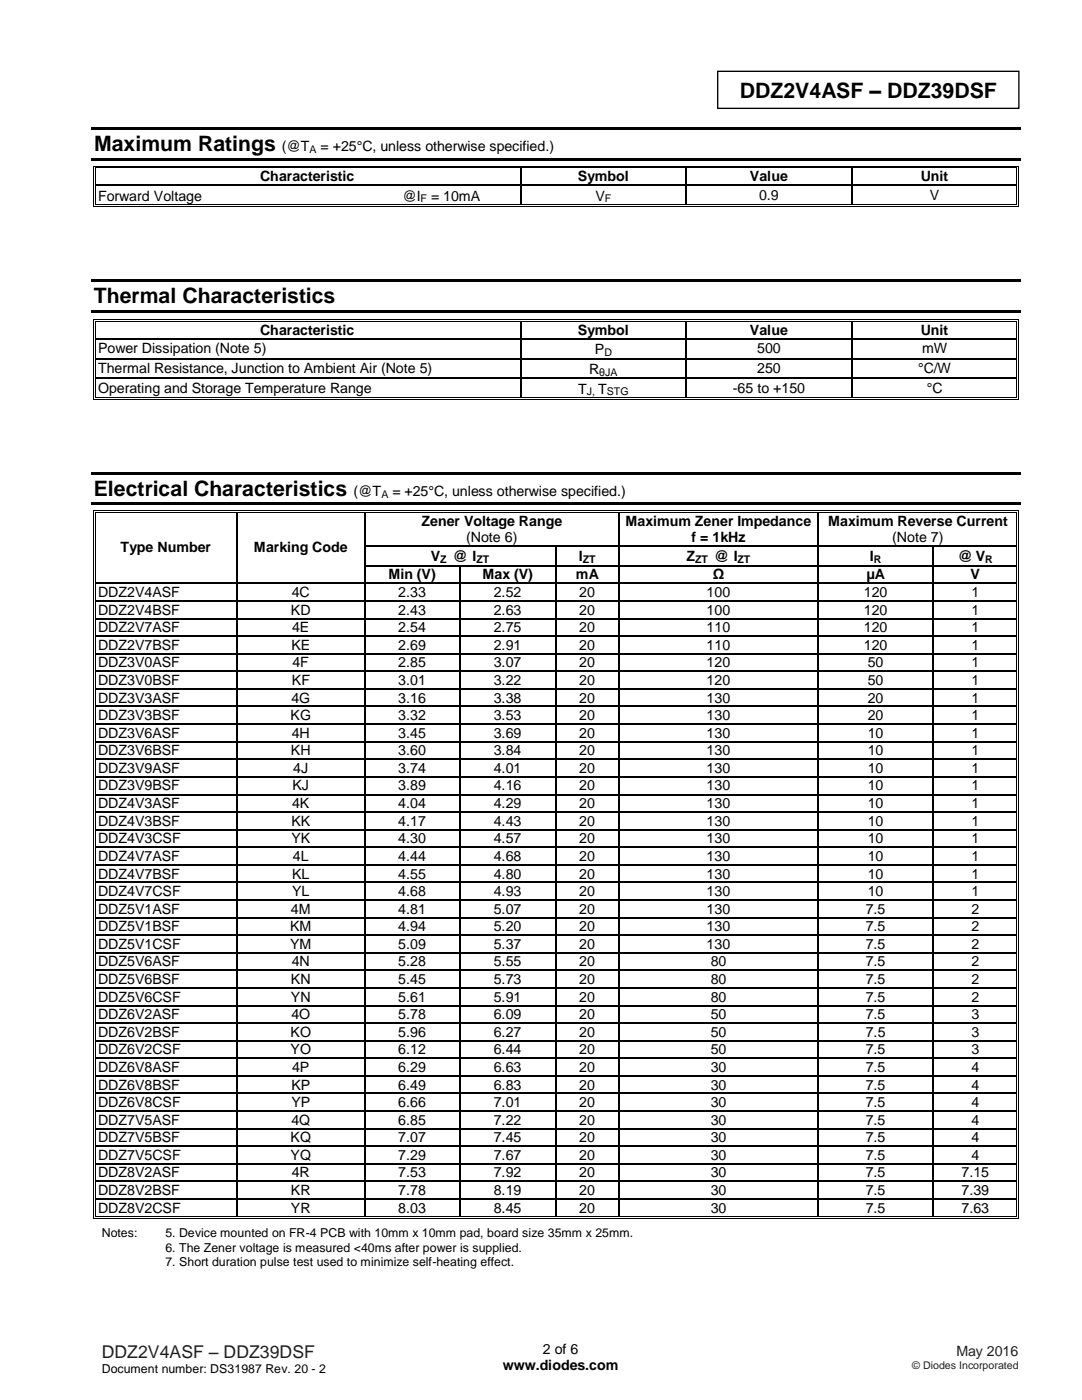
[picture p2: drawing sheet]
<svg xmlns="http://www.w3.org/2000/svg" width="216mm" height="279mm" viewBox="0 0 216 279" stroke-linecap="round" stroke-linejoin="round" font-family="sans-serif">
<defs><g id="words">
<g font-size="4.2">
<text x="147.7" y="19.6">DDZ2V4ASF – DDZ39DSF</text>
<text x="18.8" y="30.2">Maximum Ratings</text>
<text x="18.7" y="60.5">Thermal Characteristics</text>
<text x="18.7" y="99">Electrical Characteristics</text>
</g>
<text font-size="3.5" fill="#231f20" x="20.3" y="270.9">DDZ2V4ASF – DDZ39DSF</text>
<g font-size="2.8">
<text x="56.3" y="30.2">(@T</text>
<text x="63.9" y="30.2">= +25°C, unless otherwise specified.)</text>
<text x="19.6" y="40.1">Forward Voltage</text>
<text x="51.9" y="36.1">Characteristic</text>
<text x="80.3" y="40.1">@I</text>
<text x="86" y="40.1">= 10mA</text>
<text x="115.3" y="36.1">Symbol</text>
<text x="118.8" y="40.1">V</text>
<text x="149.6" y="36.1">Value</text>
<text x="151.5" y="39.9">0.9</text>
<text x="183.7" y="36.1">Unit</text>
<text x="185.5" y="39.9">V</text>
<text x="19.6" y="70.5">Power Dissipation (Note 5)</text>
<text x="51.9" y="66.8">Characteristic</text>
<text x="115.3" y="66.8">Symbol</text>
<text x="118.7" y="70.7">P</text>
<text x="149.6" y="66.8">Value</text>
<text x="151.1" y="70.5">500</text>
<text x="183.7" y="66.8">Unit</text>
<text x="184" y="70.5">mW</text>
<text x="19.6" y="74.5">Thermal Resistance, Junction to Ambient Air (Note 5)</text>
<text x="117.5" y="74.6">R</text>
<text x="151.1" y="74.5">250</text>
<text x="183.2" y="74.5">°C/W</text>
<text x="19.6" y="78.4">Operating and Storage Temperature Range</text>
<text x="115.4" y="78.5">T</text>
<text x="119.4" y="78.5">T</text>
<text x="146.3" y="78.4">-65 to +150</text>
<text x="184.9" y="78.4">°C</text>
<text x="70.5" y="99">(@T</text>
<text x="78.3" y="99">= +25°C, unless otherwise specified.)</text>
<text x="84.1" y="104.9">Zener Voltage Range</text>
<text x="124.8" y="104.9">Maximum Zener Impedance</text>
<text x="165.3" y="104.9">Maximum Reverse Current</text>
<text x="24.1" y="110.3">Type Number</text>
<text x="50.7" y="110.3">Marking Code</text>
<text x="86" y="112">V</text>
<text x="90.4" y="112">@ I</text>
<text x="93" y="108.2">(Note 6)</text>
<text x="115.5" y="112">I</text>
<text x="137" y="112">Z</text>
<text x="138" y="108.2">f = 1kHz</text>
<text x="142.5" y="112">@ I</text>
<text x="173.6" y="112">I</text>
<text x="178.1" y="108.2">(Note 7)</text>
<text x="191.1" y="112">@ V</text>
<text x="19.6" y="119.1">DDZ2V4ASF</text>
<text x="58.2" y="119.1">4C</text>
<text x="77.5" y="115.6">Min (V)</text>
<text x="79.5" y="119.1">2.33</text>
<text x="96.3" y="115.6">Max (V)</text>
<text x="98.5" y="119.1">2.52</text>
<text x="114.9" y="115.6">mA</text>
<text x="115.6" y="119.1">20</text>
<text x="141" y="119.1">100</text>
<text x="142.3" y="115.6">Ω</text>
<text x="172.4" y="119.1">120</text>
<text x="172.9" y="115.6">µA</text>
<text x="193.7" y="115.6">V</text>
<text x="193.8" y="119.1">1</text>
<text x="19.6" y="122.7">DDZ2V4BSF</text>
<text x="58.1" y="122.7">KD</text>
<text x="79.5" y="122.7">2.43</text>
<text x="98.5" y="122.7">2.63</text>
<text x="115.6" y="122.7">20</text>
<text x="141" y="122.7">100</text>
<text x="172.4" y="122.7">120</text>
<text x="193.8" y="122.7">1</text>
<text x="19.6" y="126.2">DDZ2V7ASF</text>
<text x="19.6" y="129.7">DDZ2V7BSF</text>
<text x="58.1" y="129.7">KE</text>
<text x="58.3" y="126.2">4E</text>
<text x="79.5" y="126.2">2.54</text>
<text x="79.5" y="129.7">2.69</text>
<text x="98.5" y="126.2">2.75</text>
<text x="98.5" y="129.7">2.91</text>
<text x="115.6" y="126.2">20</text>
<text x="115.6" y="129.7">20</text>
<text x="141" y="126.2">110</text>
<text x="141" y="129.7">110</text>
<text x="172.4" y="126.2">120</text>
<text x="172.4" y="129.7">120</text>
<text x="193.8" y="126.2">1</text>
<text x="193.8" y="129.7">1</text>
<text x="19.6" y="133.2">DDZ3V0ASF</text>
<text x="19.6" y="136.7">DDZ3V0BSF</text>
<text x="58.2" y="136.7">KF</text>
<text x="58.4" y="133.2">4F</text>
<text x="79.5" y="133.2">2.85</text>
<text x="79.5" y="136.7">3.01</text>
<text x="98.5" y="133.2">3.07</text>
<text x="98.5" y="136.7">3.22</text>
<text x="115.6" y="133.2">20</text>
<text x="115.6" y="136.7">20</text>
<text x="141" y="133.2">120</text>
<text x="141" y="136.7">120</text>
<text x="173.1" y="133.2">50</text>
<text x="173.1" y="136.7">50</text>
<text x="193.8" y="133.2">1</text>
<text x="193.8" y="136.7">1</text>
<text x="19.6" y="140.2">DDZ3V3ASF</text>
<text x="19.6" y="143.7">DDZ3V3BSF</text>
<text x="58" y="143.7">KG</text>
<text x="58.1" y="140.2">4G</text>
<text x="79.5" y="140.2">3.16</text>
<text x="79.5" y="143.7">3.32</text>
<text x="98.5" y="140.2">3.38</text>
<text x="98.5" y="143.7">3.53</text>
<text x="115.6" y="140.2">20</text>
<text x="115.6" y="143.7">20</text>
<text x="141" y="140.2">130</text>
<text x="141" y="143.7">130</text>
<text x="173.1" y="140.2">20</text>
<text x="173.1" y="143.7">20</text>
<text x="193.8" y="140.2">1</text>
<text x="193.8" y="143.7">1</text>
<text x="19.6" y="147.2">DDZ3V6ASF</text>
<text x="58.2" y="147.2">4H</text>
<text x="79.5" y="147.2">3.45</text>
<text x="98.5" y="147.2">3.69</text>
<text x="115.6" y="147.2">20</text>
<text x="141" y="147.2">130</text>
<text x="173.1" y="147.2">10</text>
<text x="193.8" y="147.2">1</text>
<text x="19.6" y="150.7">DDZ3V6BSF</text>
<text x="19.6" y="154.2">DDZ3V9ASF</text>
<text x="58.1" y="150.7">KH</text>
<text x="58.5" y="154.2">4J</text>
<text x="79.5" y="150.7">3.60</text>
<text x="79.5" y="154.2">3.74</text>
<text x="98.5" y="150.7">3.84</text>
<text x="98.5" y="154.2">4.01</text>
<text x="115.6" y="150.7">20</text>
<text x="115.6" y="154.2">20</text>
<text x="141" y="150.7">130</text>
<text x="141" y="154.2">130</text>
<text x="173.1" y="150.7">10</text>
<text x="173.1" y="154.2">10</text>
<text x="193.8" y="150.7">1</text>
<text x="193.8" y="154.2">1</text>
<text x="19.6" y="157.8">DDZ3V9BSF</text>
<text x="19.6" y="161.3">DDZ4V3ASF</text>
<text x="58.3" y="161.3">4K</text>
<text x="58.4" y="157.8">KJ</text>
<text x="79.5" y="157.8">3.89</text>
<text x="79.5" y="161.3">4.04</text>
<text x="98.5" y="157.8">4.16</text>
<text x="98.5" y="161.3">4.29</text>
<text x="115.6" y="157.8">20</text>
<text x="115.6" y="161.3">20</text>
<text x="141" y="157.8">130</text>
<text x="141" y="161.3">130</text>
<text x="173.1" y="157.8">10</text>
<text x="173.1" y="161.3">10</text>
<text x="193.8" y="157.8">1</text>
<text x="193.8" y="161.3">1</text>
<text x="19.6" y="164.8">DDZ4V3BSF</text>
<text x="58.1" y="164.8">KK</text>
<text x="79.5" y="164.8">4.17</text>
<text x="98.5" y="164.8">4.43</text>
<text x="115.6" y="164.8">20</text>
<text x="141" y="164.8">130</text>
<text x="173.1" y="164.8">10</text>
<text x="193.8" y="164.8">1</text>
<text x="19.6" y="168.3">DDZ4V3CSF</text>
<text x="19.6" y="171.8">DDZ4V7ASF</text>
<text x="58.1" y="168.3">YK</text>
<text x="58.4" y="171.8">4L</text>
<text x="79.5" y="168.3">4.30</text>
<text x="79.5" y="171.8">4.44</text>
<text x="98.5" y="168.3">4.57</text>
<text x="98.5" y="171.8">4.68</text>
<text x="115.6" y="168.3">20</text>
<text x="115.6" y="171.8">20</text>
<text x="141" y="168.3">130</text>
<text x="141" y="171.8">130</text>
<text x="173.1" y="168.3">10</text>
<text x="173.1" y="171.8">10</text>
<text x="193.8" y="168.3">1</text>
<text x="193.8" y="171.8">1</text>
<text x="19.6" y="175.3">DDZ4V7BSF</text>
<text x="19.6" y="178.8">DDZ4V7CSF</text>
<text x="58.3" y="175.3">KL</text>
<text x="58.3" y="178.8">YL</text>
<text x="79.5" y="175.3">4.55</text>
<text x="79.5" y="178.8">4.68</text>
<text x="98.5" y="175.3">4.80</text>
<text x="98.5" y="178.8">4.93</text>
<text x="115.6" y="175.3">20</text>
<text x="115.6" y="178.8">20</text>
<text x="141" y="175.3">130</text>
<text x="141" y="178.8">130</text>
<text x="173.1" y="175.3">10</text>
<text x="173.1" y="178.8">10</text>
<text x="193.8" y="175.3">1</text>
<text x="193.8" y="178.8">1</text>
<text x="19.6" y="182.4">DDZ5V1ASF</text>
<text x="19.6" y="185.8">DDZ5V1BSF</text>
<text x="57.9" y="185.8">KM</text>
<text x="58.1" y="182.4">4M</text>
<text x="79.5" y="182.4">4.81</text>
<text x="79.5" y="185.8">4.94</text>
<text x="98.5" y="182.4">5.07</text>
<text x="98.5" y="185.8">5.20</text>
<text x="115.6" y="182.4">20</text>
<text x="115.6" y="185.8">20</text>
<text x="141" y="182.4">130</text>
<text x="141" y="185.8">130</text>
<text x="172.8" y="182.4">7.5</text>
<text x="172.8" y="185.8">7.5</text>
<text x="193.8" y="182.4">2</text>
<text x="193.8" y="185.8">2</text>
<text x="19.6" y="189.3">DDZ5V1CSF</text>
<text x="57.9" y="189.3">YM</text>
<text x="79.5" y="189.3">5.09</text>
<text x="98.5" y="189.3">5.37</text>
<text x="115.6" y="189.3">20</text>
<text x="141" y="189.3">130</text>
<text x="172.8" y="189.3">7.5</text>
<text x="193.8" y="189.3">2</text>
<text x="19.6" y="192.9">DDZ5V6ASF</text>
<text x="19.6" y="196.4">DDZ5V6BSF</text>
<text x="58.1" y="196.4">KN</text>
<text x="58.2" y="192.9">4N</text>
<text x="79.5" y="192.9">5.28</text>
<text x="79.5" y="196.4">5.45</text>
<text x="98.5" y="192.9">5.55</text>
<text x="98.5" y="196.4">5.73</text>
<text x="115.6" y="192.9">20</text>
<text x="115.6" y="196.4">20</text>
<text x="141.8" y="192.9">80</text>
<text x="141.8" y="196.4">80</text>
<text x="172.8" y="192.9">7.5</text>
<text x="172.8" y="196.4">7.5</text>
<text x="193.8" y="192.9">2</text>
<text x="193.8" y="196.4">2</text>
<text x="19.6" y="199.9">DDZ5V6CSF</text>
<text x="19.6" y="203.4">DDZ6V2ASF</text>
<text x="58.1" y="199.9">YN</text>
<text x="58.1" y="203.4">4O</text>
<text x="79.5" y="199.9">5.61</text>
<text x="79.5" y="203.4">5.78</text>
<text x="98.5" y="199.9">5.91</text>
<text x="98.5" y="203.4">6.09</text>
<text x="115.6" y="199.9">20</text>
<text x="115.6" y="203.4">20</text>
<text x="141.8" y="199.9">80</text>
<text x="141.8" y="203.4">50</text>
<text x="172.8" y="199.9">7.5</text>
<text x="172.8" y="203.4">7.5</text>
<text x="193.8" y="199.9">2</text>
<text x="193.8" y="203.4">3</text>
<text x="19.6" y="206.9">DDZ6V2BSF</text>
<text x="58" y="206.9">KO</text>
<text x="79.5" y="206.9">5.96</text>
<text x="98.5" y="206.9">6.27</text>
<text x="115.6" y="206.9">20</text>
<text x="141.8" y="206.9">50</text>
<text x="172.8" y="206.9">7.5</text>
<text x="193.8" y="206.9">3</text>
<text x="19.6" y="210.4">DDZ6V2CSF</text>
<text x="19.6" y="213.9">DDZ6V8ASF</text>
<text x="58" y="210.4">YO</text>
<text x="58.3" y="213.9">4P</text>
<text x="79.5" y="210.4">6.12</text>
<text x="79.5" y="213.9">6.29</text>
<text x="98.5" y="210.4">6.44</text>
<text x="98.5" y="213.9">6.63</text>
<text x="115.6" y="210.4">20</text>
<text x="115.6" y="213.9">20</text>
<text x="141.8" y="210.4">50</text>
<text x="141.8" y="213.9">30</text>
<text x="172.8" y="210.4">7.5</text>
<text x="172.8" y="213.9">7.5</text>
<text x="193.8" y="210.4">3</text>
<text x="193.8" y="213.9">4</text>
<text x="19.6" y="217.5">DDZ6V8BSF</text>
<text x="19.6" y="221">DDZ6V8CSF</text>
<text x="58.1" y="217.5">KP</text>
<text x="58.1" y="221">YP</text>
<text x="79.5" y="217.5">6.49</text>
<text x="79.5" y="221">6.66</text>
<text x="98.5" y="217.5">6.83</text>
<text x="98.5" y="221">7.01</text>
<text x="115.6" y="217.5">20</text>
<text x="115.6" y="221">20</text>
<text x="141.8" y="217.5">30</text>
<text x="141.8" y="221">30</text>
<text x="172.8" y="217.5">7.5</text>
<text x="172.8" y="221">7.5</text>
<text x="193.8" y="217.5">4</text>
<text x="193.8" y="221">4</text>
<text x="19.6" y="224.4">DDZ7V5ASF</text>
<text x="19.6" y="228">DDZ7V5BSF</text>
<text x="58" y="228">KQ</text>
<text x="58.1" y="224.4">4Q</text>
<text x="79.5" y="224.4">6.85</text>
<text x="79.5" y="228">7.07</text>
<text x="98.5" y="224.4">7.22</text>
<text x="98.5" y="228">7.45</text>
<text x="115.6" y="224.4">20</text>
<text x="115.6" y="228">20</text>
<text x="141.8" y="224.4">30</text>
<text x="141.8" y="228">30</text>
<text x="172.8" y="224.4">7.5</text>
<text x="172.8" y="228">7.5</text>
<text x="193.8" y="224.4">4</text>
<text x="193.8" y="228">4</text>
<text x="19.6" y="231.5">DDZ7V5CSF</text>
<text x="58" y="231.5">YQ</text>
<text x="79.5" y="231.5">7.29</text>
<text x="98.5" y="231.5">7.67</text>
<text x="115.6" y="231.5">20</text>
<text x="141.8" y="231.5">30</text>
<text x="172.8" y="231.5">7.5</text>
<text x="193.8" y="231.5">4</text>
<text x="19.6" y="235">DDZ8V2ASF</text>
<text x="19.6" y="238.5">DDZ8V2BSF</text>
<text x="58.1" y="238.5">KR</text>
<text x="58.2" y="235">4R</text>
<text x="79.5" y="235">7.53</text>
<text x="79.5" y="238.5">7.78</text>
<text x="98.5" y="235">7.92</text>
<text x="98.5" y="238.5">8.19</text>
<text x="115.6" y="235">20</text>
<text x="115.6" y="238.5">20</text>
<text x="141.8" y="235">30</text>
<text x="141.8" y="238.5">30</text>
<text x="172.8" y="235">7.5</text>
<text x="172.8" y="238.5">7.5</text>
<text x="191.9" y="235">7.15</text>
<text x="191.9" y="238.5">7.39</text>
<text x="19.6" y="242">DDZ8V2CSF</text>
<text x="58.1" y="242">YR</text>
<text x="79.5" y="242">8.03</text>
<text x="98.5" y="242">8.45</text>
<text x="115.6" y="242">20</text>
<text x="141.8" y="242">30</text>
<text x="172.8" y="242">7.5</text>
<text x="191.9" y="242">7.63</text>
<text x="100.3" y="273.5">www.diodes.com</text>
<text x="108.3" y="270.3">2 of 6</text>
</g>
<text font-size="2.8" fill="#231f20" x="190.8" y="270.6">May 2016</text>
<g font-size="2.5">
<text x="20.3" y="246.9">Notes:</text>
<text x="33" y="246.9">5. Device mounted on FR-4 PCB with 10mm x 10mm pad, board size 35mm x 25mm.</text>
<text x="33" y="249.8">6. The Zener voltage is measured &lt;40ms after power is supplied.</text>
<text x="33" y="252.6">7. Short duration pulse test used to minimize self-heating effect.</text>
<text x="20.3" y="274">Document number: DS31987 Rev. 20 - 2</text>
</g>
<g font-size="2.1">
<text x="61.7" y="30.5">A</text>
<text x="83.9" y="40.4">F</text>
<text x="120.7" y="40.4">F</text>
<text x="120.6" y="71">D</text>
<text x="119.6" y="75">θJA</text>
<text x="117.1" y="78.9">J,</text>
<text x="121.1" y="78.9">STG</text>
<text x="76.1" y="99.3">A</text>
<text x="87.9" y="112.4">Z</text>
<text x="95.1" y="112.4">ZT</text>
<text x="116.3" y="112.4">ZT</text>
<text x="138.7" y="112.4">ZT</text>
<text x="147.2" y="112.4">ZT</text>
<text x="174.4" y="112.4">R</text>
<text x="196.6" y="112.4">R</text>
</g>
<text font-size="2.1" fill="#231f20" x="182" y="273.2">© Diodes Incorporated</text>
</g></defs>
<path d="M143.2 14.2h60.1v7.4h-60.1zM19.1 235.8h28.1M47.5 235.8h25.1M72.9 235.8h18.8M91.9 235.8h18.8M111 235.8h12.4M123.7 235.8h39.4M163.4 235.8h22.7M186.4 235.8h16.4" fill="none" stroke="#000" stroke-width=".26"/>
<g fill="#000">
<path d="M18.3 25.4h185.5v.5h-185.5z" fill-rule="evenodd"/>
<path d="M18.3 31.5h185.5v.5h-185.5z" fill-rule="evenodd"/>
<path d="M18.6 33.1h.2v.5h-.2z" fill-rule="evenodd"/>
<path d="M18.6 33.1h.5v.1h-.5z" fill-rule="evenodd"/>
<path d="M18.6 36.8h.2v.3h-.2z" fill-rule="evenodd"/>
<path d="M18.9 33.4h.2v.2h-.2z" fill-rule="evenodd"/>
<path d="M18.9 33.4h.2v.2h-.2z" fill-rule="evenodd"/>
<path d="M18.9 36.8h.2v.3h-.2z" fill-rule="evenodd"/>
<path d="M103.7 33.6h.3z" fill-rule="evenodd"/>
<path d="M103.7 33.1h.5v.1h-.5z" fill-rule="evenodd"/>
<path d="M103.7 33.4h.5v.2h-.5z" fill-rule="evenodd"/>
<path d="M103.7 36.8h.3v.3h-.3z" fill-rule="evenodd"/>
<path d="M136.8 33.6h.3z" fill-rule="evenodd"/>
<path d="M136.8 33.1h.5v.1h-.5z" fill-rule="evenodd"/>
<path d="M136.8 33.4h.5v.2h-.5z" fill-rule="evenodd"/>
<path d="M136.8 36.8h.3v.3h-.3z" fill-rule="evenodd"/>
<path d="M169.9 33.6h.2z" fill-rule="evenodd"/>
<path d="M169.9 33.1h.5v.1h-.5z" fill-rule="evenodd"/>
<path d="M169.9 33.4h.5v.2h-.5z" fill-rule="evenodd"/>
<path d="M169.9 36.8h.2v.3h-.2z" fill-rule="evenodd"/>
<path d="M202.8 33.1h.5v.1h-.5z" fill-rule="evenodd"/>
<path d="M202.8 33.4h.1v.2h-.1z" fill-rule="evenodd"/>
<path d="M202.8 33.4h.1v.2h-.1z" fill-rule="evenodd"/>
<path d="M202.8 36.8h.1v.3h-.1z" fill-rule="evenodd"/>
<path d="M203.1 33.1h.2v.5h-.2z" fill-rule="evenodd"/>
<path d="M203.1 36.8h.2v.3h-.2z" fill-rule="evenodd"/>
<path d="M18.2 55.7h185.6v.5h-185.6z" fill-rule="evenodd"/>
<path d="M18.6 40.8h.2v.5h-.2z" fill-rule="evenodd"/>
<path d="M18.6 41.1h.5v.2h-.5z" fill-rule="evenodd"/>
<path d="M18.9 40.8h.2v.1h-.2z" fill-rule="evenodd"/>
<path d="M18.9 40.8h.2v.1h-.2z" fill-rule="evenodd"/>
<path d="M103.7 40.8h.5v.1h-.5z" fill-rule="evenodd"/>
<path d="M103.7 41.1h.5v.2h-.5z" fill-rule="evenodd"/>
<path d="M136.8 40.8h.5v.1h-.5z" fill-rule="evenodd"/>
<path d="M136.8 41.1h.5v.2h-.5z" fill-rule="evenodd"/>
<path d="M169.9 40.8h.5v.1h-.5z" fill-rule="evenodd"/>
<path d="M169.9 41.1h.5v.2h-.5z" fill-rule="evenodd"/>
<path d="M202.8 41.1h.5v.2h-.5z" fill-rule="evenodd"/>
<path d="M202.8 40.8h.1v.1h-.1z" fill-rule="evenodd"/>
<path d="M202.8 40.8h.1v.1h-.1z" fill-rule="evenodd"/>
<path d="M203.1 40.8h.2v.5h-.2z" fill-rule="evenodd"/>
<path d="M18.2 61.8h185.6v.5h-185.6z" fill-rule="evenodd"/>
<path d="M18.6 63.7h.2v.6h-.2z" fill-rule="evenodd"/>
<path d="M18.6 63.7h.5v.2h-.5z" fill-rule="evenodd"/>
<path d="M18.6 67.5h.2v.2h-.2z" fill-rule="evenodd"/>
<path d="M18.6 71.4h.2v.3h-.2z" fill-rule="evenodd"/>
<path d="M18.6 75.3h.2v.3h-.2z" fill-rule="evenodd"/>
<path d="M18.6 79.3h.2v.5h-.2z" fill-rule="evenodd"/>
<path d="M18.6 79.6h.5v.2h-.5z" fill-rule="evenodd"/>
<path d="M18.9 64.1h.2v.2h-.2z" fill-rule="evenodd"/>
<path d="M18.9 64.1h.2v.1h-.2z" fill-rule="evenodd"/>
<path d="M18.9 67.5h.2v.2h-.2z" fill-rule="evenodd"/>
<path d="M18.9 71.4h.2v.3h-.2z" fill-rule="evenodd"/>
<path d="M18.9 75.3h.2v.3h-.2z" fill-rule="evenodd"/>
<path d="M18.9 79.3h.2v.1h-.2z" fill-rule="evenodd"/>
<path d="M18.9 79.3h.2v.1h-.2z" fill-rule="evenodd"/>
<path d="M103.7 64.2l.3 .1z" fill-rule="evenodd"/>
<path d="M103.7 63.7h.5v.2h-.5z" fill-rule="evenodd"/>
<path d="M103.7 64.1h.5v.1h-.5z" fill-rule="evenodd"/>
<path d="M103.7 67.5h.3v.2h-.3z" fill-rule="evenodd"/>
<path d="M103.7 71.4h.3v.3h-.3z" fill-rule="evenodd"/>
<path d="M103.7 75.3h.3v.3h-.3z" fill-rule="evenodd"/>
<path d="M103.7 79.3h.5v.1h-.5z" fill-rule="evenodd"/>
<path d="M103.7 79.6h.5v.2h-.5z" fill-rule="evenodd"/>
<path d="M136.8 64.2l.3 .1z" fill-rule="evenodd"/>
<path d="M136.8 63.7h.5v.2h-.5z" fill-rule="evenodd"/>
<path d="M136.8 64.1h.5v.1h-.5z" fill-rule="evenodd"/>
<path d="M136.8 67.5h.3v.2h-.3z" fill-rule="evenodd"/>
<path d="M136.8 71.4h.3v.3h-.3z" fill-rule="evenodd"/>
<path d="M136.8 75.3h.3v.3h-.3z" fill-rule="evenodd"/>
<path d="M136.8 79.3h.5v.1h-.5z" fill-rule="evenodd"/>
<path d="M136.8 79.6h.5v.2h-.5z" fill-rule="evenodd"/>
<path d="M169.9 64.2l.2 .1z" fill-rule="evenodd"/>
<path d="M169.9 63.7h.5v.2h-.5z" fill-rule="evenodd"/>
<path d="M169.9 64.1h.5v.1h-.5z" fill-rule="evenodd"/>
<path d="M169.9 67.5h.2v.2h-.2z" fill-rule="evenodd"/>
<path d="M169.9 71.4h.2v.3h-.2z" fill-rule="evenodd"/>
<path d="M169.9 75.3h.2v.3h-.2z" fill-rule="evenodd"/>
<path d="M169.9 79.3h.5v.1h-.5z" fill-rule="evenodd"/>
<path d="M169.9 79.6h.5v.2h-.5z" fill-rule="evenodd"/>
<path d="M202.8 63.7h.5v.2h-.5z" fill-rule="evenodd"/>
<path d="M202.8 64.1h.1v.2h-.1z" fill-rule="evenodd"/>
<path d="M202.8 64.1h.1v.1h-.1z" fill-rule="evenodd"/>
<path d="M202.8 67.5h.1v.2h-.1z" fill-rule="evenodd"/>
<path d="M202.8 71.4h.1v.3h-.1z" fill-rule="evenodd"/>
<path d="M202.8 75.3h.1v.3h-.1z" fill-rule="evenodd"/>
<path d="M202.8 79.6h.5v.2h-.5z" fill-rule="evenodd"/>
<path d="M202.8 79.3h.1v.1h-.1z" fill-rule="evenodd"/>
<path d="M202.8 79.3h.1v.1h-.1z" fill-rule="evenodd"/>
<path d="M203.1 63.7h.2v.6h-.2z" fill-rule="evenodd"/>
<path d="M203.1 67.5h.2v.2h-.2z" fill-rule="evenodd"/>
<path d="M203.1 71.4h.2v.3h-.2z" fill-rule="evenodd"/>
<path d="M203.1 75.3h.2v.3h-.2z" fill-rule="evenodd"/>
<path d="M203.1 79.3h.2v.5h-.2z" fill-rule="evenodd"/>
<path d="M18.2 94.2h185.6v.5h-185.6z" fill-rule="evenodd"/>
<path d="M18.2 100.3h185.6v.5h-185.6z" fill-rule="evenodd"/>
<path d="M18.6 101.9h.2v.5h-.2z" fill-rule="evenodd"/>
<path d="M18.6 101.9h.5v.1h-.5z" fill-rule="evenodd"/>
<path d="M18.6 108.9h.2v.3h-.2z" fill-rule="evenodd"/>
<path d="M18.6 112.8h.2v.2h-.2z" fill-rule="evenodd"/>
<path d="M18.6 116.3h.2v.3h-.2z" fill-rule="evenodd"/>
<path d="M18.9 102.2h.2v.2h-.2z" fill-rule="evenodd"/>
<path d="M18.9 102.2h.2v.2h-.2z" fill-rule="evenodd"/>
<path d="M18.9 108.9h.2v.3h-.2z" fill-rule="evenodd"/>
<path d="M18.9 112.8h.2v.2h-.2z" fill-rule="evenodd"/>
<path d="M18.9 116.3h.2v.3h-.2z" fill-rule="evenodd"/>
<path d="M47.2 102.4h.3z" fill-rule="evenodd"/>
<path d="M47.2 101.9h.5v.1h-.5z" fill-rule="evenodd"/>
<path d="M47.2 102.2h.5v.2h-.5z" fill-rule="evenodd"/>
<path d="M47.2 108.9h.3v.3h-.3z" fill-rule="evenodd"/>
<path d="M47.2 112.8h.3v.2h-.3z" fill-rule="evenodd"/>
<path d="M47.2 116.3h.3v.3h-.3z" fill-rule="evenodd"/>
<path d="M72.6 102.4h.3z" fill-rule="evenodd"/>
<path d="M72.6 101.9h.5v.1h-.5z" fill-rule="evenodd"/>
<path d="M72.6 102.2h.5v.2h-.5z" fill-rule="evenodd"/>
<path d="M72.6 108.9h.3v.3h-.3z" fill-rule="evenodd"/>
<path d="M72.6 112.8h.3v.2h-.3z" fill-rule="evenodd"/>
<path d="M72.6 116.3h.3v.3h-.3z" fill-rule="evenodd"/>
<path d="M91.7 112.8h.2v.2h-.2z" fill-rule="evenodd"/>
<path d="M91.7 116.3h.2v.3h-.2z" fill-rule="evenodd"/>
<path d="M110.7 108.9h.3v.3h-.3z" fill-rule="evenodd"/>
<path d="M110.7 112.8h.3v.2h-.3z" fill-rule="evenodd"/>
<path d="M110.7 116.3h.3v.3h-.3z" fill-rule="evenodd"/>
<path d="M123.4 102.4h.3z" fill-rule="evenodd"/>
<path d="M123.4 101.9h.5v.1h-.5z" fill-rule="evenodd"/>
<path d="M123.4 102.2h.5v.2h-.5z" fill-rule="evenodd"/>
<path d="M123.4 108.9h.3v.3h-.3z" fill-rule="evenodd"/>
<path d="M123.4 112.8h.3v.2h-.3z" fill-rule="evenodd"/>
<path d="M123.4 116.3h.3v.3h-.3z" fill-rule="evenodd"/>
<path d="M163.1 102.4h.3z" fill-rule="evenodd"/>
<path d="M163.1 101.9h.5v.1h-.5z" fill-rule="evenodd"/>
<path d="M163.1 102.2h.5v.2h-.5z" fill-rule="evenodd"/>
<path d="M163.1 108.9h.3v.3h-.3z" fill-rule="evenodd"/>
<path d="M163.1 112.8h.3v.2h-.3z" fill-rule="evenodd"/>
<path d="M163.1 116.3h.3v.3h-.3z" fill-rule="evenodd"/>
<path d="M186.1 108.9h.3v.3h-.3z" fill-rule="evenodd"/>
<path d="M186.1 112.8h.3v.2h-.3z" fill-rule="evenodd"/>
<path d="M186.1 116.3h.3v.3h-.3z" fill-rule="evenodd"/>
<path d="M202.8 101.9h.5v.1h-.5z" fill-rule="evenodd"/>
<path d="M202.8 102.2h.1v.2h-.1z" fill-rule="evenodd"/>
<path d="M202.8 102.2h.1v.2h-.1z" fill-rule="evenodd"/>
<path d="M202.8 108.9h.1v.3h-.1z" fill-rule="evenodd"/>
<path d="M202.8 112.8h.1v.2h-.1z" fill-rule="evenodd"/>
<path d="M202.8 116.3h.1v.3h-.1z" fill-rule="evenodd"/>
<path d="M203.1 101.9h.2v.5h-.2z" fill-rule="evenodd"/>
<path d="M203.1 108.9h.2v.3h-.2z" fill-rule="evenodd"/>
<path d="M203.1 112.8h.2v.2h-.2z" fill-rule="evenodd"/>
<path d="M203.1 116.3h.2v.3h-.2z" fill-rule="evenodd"/>
<path d="M18.6 119.8h.2v.3h-.2z" fill-rule="evenodd"/>
<path d="M18.6 123.3h.2v.3h-.2z" fill-rule="evenodd"/>
<path d="M18.6 126.8h.2v.3h-.2z" fill-rule="evenodd"/>
<path d="M18.6 130.4h.2v.2h-.2z" fill-rule="evenodd"/>
<path d="M18.6 133.8h.2v.3h-.2z" fill-rule="evenodd"/>
<path d="M18.6 137.4h.2v.2h-.2z" fill-rule="evenodd"/>
<path d="M18.9 119.8h.2v.3h-.2z" fill-rule="evenodd"/>
<path d="M18.9 123.3h.2v.3h-.2z" fill-rule="evenodd"/>
<path d="M18.9 126.8h.2v.3h-.2z" fill-rule="evenodd"/>
<path d="M18.9 130.4h.2v.2h-.2z" fill-rule="evenodd"/>
<path d="M18.9 133.8h.2v.3h-.2z" fill-rule="evenodd"/>
<path d="M18.9 137.4h.2v.2h-.2z" fill-rule="evenodd"/>
<path d="M47.2 119.8h.3v.3h-.3z" fill-rule="evenodd"/>
<path d="M47.2 123.3h.3v.3h-.3z" fill-rule="evenodd"/>
<path d="M47.2 126.8h.3v.3h-.3z" fill-rule="evenodd"/>
<path d="M47.2 130.4h.3v.2h-.3z" fill-rule="evenodd"/>
<path d="M47.2 133.8h.3v.3h-.3z" fill-rule="evenodd"/>
<path d="M47.2 137.4h.3v.2h-.3z" fill-rule="evenodd"/>
<path d="M72.6 119.8h.3v.3h-.3z" fill-rule="evenodd"/>
<path d="M72.6 123.3h.3v.3h-.3z" fill-rule="evenodd"/>
<path d="M72.6 126.8h.3v.3h-.3z" fill-rule="evenodd"/>
<path d="M72.6 130.4h.3v.2h-.3z" fill-rule="evenodd"/>
<path d="M72.6 133.8h.3v.3h-.3z" fill-rule="evenodd"/>
<path d="M72.6 137.4h.3v.2h-.3z" fill-rule="evenodd"/>
<path d="M91.7 119.8h.2v.3h-.2z" fill-rule="evenodd"/>
<path d="M91.7 123.3h.2v.3h-.2z" fill-rule="evenodd"/>
<path d="M91.7 126.8h.2v.3h-.2z" fill-rule="evenodd"/>
<path d="M91.7 130.4h.2v.2h-.2z" fill-rule="evenodd"/>
<path d="M91.7 133.8h.2v.3h-.2z" fill-rule="evenodd"/>
<path d="M91.7 137.4h.2v.2h-.2z" fill-rule="evenodd"/>
<path d="M110.7 119.8h.3v.3h-.3z" fill-rule="evenodd"/>
<path d="M110.7 123.3h.3v.3h-.3z" fill-rule="evenodd"/>
<path d="M110.7 126.8h.3v.3h-.3z" fill-rule="evenodd"/>
<path d="M110.7 130.4h.3v.2h-.3z" fill-rule="evenodd"/>
<path d="M110.7 133.8h.3v.3h-.3z" fill-rule="evenodd"/>
<path d="M110.7 137.4h.3v.2h-.3z" fill-rule="evenodd"/>
<path d="M123.4 119.8h.3v.3h-.3z" fill-rule="evenodd"/>
<path d="M123.4 123.3h.3v.3h-.3z" fill-rule="evenodd"/>
<path d="M123.4 126.8h.3v.3h-.3z" fill-rule="evenodd"/>
<path d="M123.4 130.4h.3v.2h-.3z" fill-rule="evenodd"/>
<path d="M123.4 133.8h.3v.3h-.3z" fill-rule="evenodd"/>
<path d="M123.4 137.4h.3v.2h-.3z" fill-rule="evenodd"/>
<path d="M163.1 119.8h.3v.3h-.3z" fill-rule="evenodd"/>
<path d="M163.1 123.3h.3v.3h-.3z" fill-rule="evenodd"/>
<path d="M163.1 126.8h.3v.3h-.3z" fill-rule="evenodd"/>
<path d="M163.1 130.4h.3v.2h-.3z" fill-rule="evenodd"/>
<path d="M163.1 133.8h.3v.3h-.3z" fill-rule="evenodd"/>
<path d="M163.1 137.4h.3v.2h-.3z" fill-rule="evenodd"/>
<path d="M186.1 119.8h.3v.3h-.3z" fill-rule="evenodd"/>
<path d="M186.1 123.3h.3v.3h-.3z" fill-rule="evenodd"/>
<path d="M186.1 126.8h.3v.3h-.3z" fill-rule="evenodd"/>
<path d="M186.1 130.4h.3v.2h-.3z" fill-rule="evenodd"/>
<path d="M186.1 133.8h.3v.3h-.3z" fill-rule="evenodd"/>
<path d="M186.1 137.4h.3v.2h-.3z" fill-rule="evenodd"/>
<path d="M202.8 119.8h.1v.3h-.1z" fill-rule="evenodd"/>
<path d="M202.8 123.3h.1v.3h-.1z" fill-rule="evenodd"/>
<path d="M202.8 126.8h.1v.3h-.1z" fill-rule="evenodd"/>
<path d="M202.8 130.4h.1v.2h-.1z" fill-rule="evenodd"/>
<path d="M202.8 133.8h.1v.3h-.1z" fill-rule="evenodd"/>
<path d="M202.8 137.4h.1v.2h-.1z" fill-rule="evenodd"/>
<path d="M203.1 119.8h.2v.3h-.2z" fill-rule="evenodd"/>
<path d="M203.1 123.3h.2v.3h-.2z" fill-rule="evenodd"/>
<path d="M203.1 126.8h.2v.3h-.2z" fill-rule="evenodd"/>
<path d="M203.1 130.4h.2v.2h-.2z" fill-rule="evenodd"/>
<path d="M203.1 133.8h.2v.3h-.2z" fill-rule="evenodd"/>
<path d="M203.1 137.4h.2v.2h-.2z" fill-rule="evenodd"/>
<path d="M18.6 140.9h.2v.2h-.2z" fill-rule="evenodd"/>
<path d="M18.6 144.4h.2v.2h-.2z" fill-rule="evenodd"/>
<path d="M18.6 147.9h.2v.2h-.2z" fill-rule="evenodd"/>
<path d="M18.6 151.4h.2v.3h-.2z" fill-rule="evenodd"/>
<path d="M18.6 154.9h.2v.3h-.2z" fill-rule="evenodd"/>
<path d="M18.6 158.4h.2v.3h-.2z" fill-rule="evenodd"/>
<path d="M18.9 140.9h.2v.2h-.2z" fill-rule="evenodd"/>
<path d="M18.9 144.4h.2v.2h-.2z" fill-rule="evenodd"/>
<path d="M18.9 147.9h.2v.2h-.2z" fill-rule="evenodd"/>
<path d="M18.9 151.4h.2v.3h-.2z" fill-rule="evenodd"/>
<path d="M18.9 154.9h.2v.3h-.2z" fill-rule="evenodd"/>
<path d="M18.9 158.4h.2v.3h-.2z" fill-rule="evenodd"/>
<path d="M47.2 140.9h.3v.2h-.3z" fill-rule="evenodd"/>
<path d="M47.2 144.4h.3v.2h-.3z" fill-rule="evenodd"/>
<path d="M47.2 147.9h.3v.2h-.3z" fill-rule="evenodd"/>
<path d="M47.2 151.4h.3v.3h-.3z" fill-rule="evenodd"/>
<path d="M47.2 154.9h.3v.3h-.3z" fill-rule="evenodd"/>
<path d="M47.2 158.4h.3v.3h-.3z" fill-rule="evenodd"/>
<path d="M72.6 140.9h.3v.2h-.3z" fill-rule="evenodd"/>
<path d="M72.6 144.4h.3v.2h-.3z" fill-rule="evenodd"/>
<path d="M72.6 147.9h.3v.2h-.3z" fill-rule="evenodd"/>
<path d="M72.6 151.4h.3v.3h-.3z" fill-rule="evenodd"/>
<path d="M72.6 154.9h.3v.3h-.3z" fill-rule="evenodd"/>
<path d="M72.6 158.4h.3v.3h-.3z" fill-rule="evenodd"/>
<path d="M91.7 140.9h.2v.2h-.2z" fill-rule="evenodd"/>
<path d="M91.7 144.4h.2v.2h-.2z" fill-rule="evenodd"/>
<path d="M91.7 147.9h.2v.2h-.2z" fill-rule="evenodd"/>
<path d="M91.7 151.4h.2v.3h-.2z" fill-rule="evenodd"/>
<path d="M91.7 154.9h.2v.3h-.2z" fill-rule="evenodd"/>
<path d="M91.7 158.4h.2v.3h-.2z" fill-rule="evenodd"/>
<path d="M110.7 140.9h.3v.2h-.3z" fill-rule="evenodd"/>
<path d="M110.7 144.4h.3v.2h-.3z" fill-rule="evenodd"/>
<path d="M110.7 147.9h.3v.2h-.3z" fill-rule="evenodd"/>
<path d="M110.7 151.4h.3v.3h-.3z" fill-rule="evenodd"/>
<path d="M110.7 154.9h.3v.3h-.3z" fill-rule="evenodd"/>
<path d="M110.7 158.4h.3v.3h-.3z" fill-rule="evenodd"/>
<path d="M123.4 140.9h.3v.2h-.3z" fill-rule="evenodd"/>
<path d="M123.4 144.4h.3v.2h-.3z" fill-rule="evenodd"/>
<path d="M123.4 147.9h.3v.2h-.3z" fill-rule="evenodd"/>
<path d="M123.4 151.4h.3v.3h-.3z" fill-rule="evenodd"/>
<path d="M123.4 154.9h.3v.3h-.3z" fill-rule="evenodd"/>
<path d="M123.4 158.4h.3v.3h-.3z" fill-rule="evenodd"/>
<path d="M163.1 140.9h.3v.2h-.3z" fill-rule="evenodd"/>
<path d="M163.1 144.4h.3v.2h-.3z" fill-rule="evenodd"/>
<path d="M163.1 147.9h.3v.2h-.3z" fill-rule="evenodd"/>
<path d="M163.1 151.4h.3v.3h-.3z" fill-rule="evenodd"/>
<path d="M163.1 154.9h.3v.3h-.3z" fill-rule="evenodd"/>
<path d="M163.1 158.4h.3v.3h-.3z" fill-rule="evenodd"/>
<path d="M186.1 140.9h.3v.2h-.3z" fill-rule="evenodd"/>
<path d="M186.1 144.4h.3v.2h-.3z" fill-rule="evenodd"/>
<path d="M186.1 147.9h.3v.2h-.3z" fill-rule="evenodd"/>
<path d="M186.1 151.4h.3v.3h-.3z" fill-rule="evenodd"/>
<path d="M186.1 154.9h.3v.3h-.3z" fill-rule="evenodd"/>
<path d="M186.1 158.4h.3v.3h-.3z" fill-rule="evenodd"/>
<path d="M202.8 140.9h.1v.2h-.1z" fill-rule="evenodd"/>
<path d="M202.8 144.4h.1v.2h-.1z" fill-rule="evenodd"/>
<path d="M202.8 147.9h.1v.2h-.1z" fill-rule="evenodd"/>
<path d="M202.8 151.4h.1v.3h-.1z" fill-rule="evenodd"/>
<path d="M202.8 154.9h.1v.3h-.1z" fill-rule="evenodd"/>
<path d="M202.8 158.4h.1v.3h-.1z" fill-rule="evenodd"/>
<path d="M203.1 140.9h.2v.2h-.2z" fill-rule="evenodd"/>
<path d="M203.1 144.4h.2v.2h-.2z" fill-rule="evenodd"/>
<path d="M203.1 147.9h.2v.2h-.2z" fill-rule="evenodd"/>
<path d="M203.1 151.4h.2v.3h-.2z" fill-rule="evenodd"/>
<path d="M203.1 154.9h.2v.3h-.2z" fill-rule="evenodd"/>
<path d="M203.1 158.4h.2v.3h-.2z" fill-rule="evenodd"/>
<path d="M18.6 161.9h.2v.3h-.2z" fill-rule="evenodd"/>
<path d="M18.6 165.5h.2v.2h-.2z" fill-rule="evenodd"/>
<path d="M18.6 169h.2v.2h-.2z" fill-rule="evenodd"/>
<path d="M18.6 172.4h.2v.3h-.2z" fill-rule="evenodd"/>
<path d="M18.6 176h.2v.2h-.2z" fill-rule="evenodd"/>
<path d="M18.6 179.5h.2v.2h-.2z" fill-rule="evenodd"/>
<path d="M18.9 161.9h.2v.3h-.2z" fill-rule="evenodd"/>
<path d="M18.9 165.5h.2v.2h-.2z" fill-rule="evenodd"/>
<path d="M18.9 169h.2v.2h-.2z" fill-rule="evenodd"/>
<path d="M18.9 172.4h.2v.3h-.2z" fill-rule="evenodd"/>
<path d="M18.9 176h.2v.2h-.2z" fill-rule="evenodd"/>
<path d="M18.9 179.5h.2v.2h-.2z" fill-rule="evenodd"/>
<path d="M47.2 161.9h.3v.3h-.3z" fill-rule="evenodd"/>
<path d="M47.2 165.5h.3v.2h-.3z" fill-rule="evenodd"/>
<path d="M47.2 169h.3v.2h-.3z" fill-rule="evenodd"/>
<path d="M47.2 172.4h.3v.3h-.3z" fill-rule="evenodd"/>
<path d="M47.2 176h.3v.2h-.3z" fill-rule="evenodd"/>
<path d="M47.2 179.5h.3v.2h-.3z" fill-rule="evenodd"/>
<path d="M72.6 161.9h.3v.3h-.3z" fill-rule="evenodd"/>
<path d="M72.6 165.5h.3v.2h-.3z" fill-rule="evenodd"/>
<path d="M72.6 169h.3v.2h-.3z" fill-rule="evenodd"/>
<path d="M72.6 172.4h.3v.3h-.3z" fill-rule="evenodd"/>
<path d="M72.6 176h.3v.2h-.3z" fill-rule="evenodd"/>
<path d="M72.6 179.5h.3v.2h-.3z" fill-rule="evenodd"/>
<path d="M91.7 161.9h.2v.3h-.2z" fill-rule="evenodd"/>
<path d="M91.7 165.5h.2v.2h-.2z" fill-rule="evenodd"/>
<path d="M91.7 169h.2v.2h-.2z" fill-rule="evenodd"/>
<path d="M91.7 172.4h.2v.3h-.2z" fill-rule="evenodd"/>
<path d="M91.7 176h.2v.2h-.2z" fill-rule="evenodd"/>
<path d="M91.7 179.5h.2v.2h-.2z" fill-rule="evenodd"/>
<path d="M110.7 161.9h.3v.3h-.3z" fill-rule="evenodd"/>
<path d="M110.7 165.5h.3v.2h-.3z" fill-rule="evenodd"/>
<path d="M110.7 169h.3v.2h-.3z" fill-rule="evenodd"/>
<path d="M110.7 172.4h.3v.3h-.3z" fill-rule="evenodd"/>
<path d="M110.7 176h.3v.2h-.3z" fill-rule="evenodd"/>
<path d="M110.7 179.5h.3v.2h-.3z" fill-rule="evenodd"/>
<path d="M123.4 161.9h.3v.3h-.3z" fill-rule="evenodd"/>
<path d="M123.4 165.5h.3v.2h-.3z" fill-rule="evenodd"/>
<path d="M123.4 169h.3v.2h-.3z" fill-rule="evenodd"/>
<path d="M123.4 172.4h.3v.3h-.3z" fill-rule="evenodd"/>
<path d="M123.4 176h.3v.2h-.3z" fill-rule="evenodd"/>
<path d="M123.4 179.5h.3v.2h-.3z" fill-rule="evenodd"/>
<path d="M163.1 161.9h.3v.3h-.3z" fill-rule="evenodd"/>
<path d="M163.1 165.5h.3v.2h-.3z" fill-rule="evenodd"/>
<path d="M163.1 169h.3v.2h-.3z" fill-rule="evenodd"/>
<path d="M163.1 172.4h.3v.3h-.3z" fill-rule="evenodd"/>
<path d="M163.1 176h.3v.2h-.3z" fill-rule="evenodd"/>
<path d="M163.1 179.5h.3v.2h-.3z" fill-rule="evenodd"/>
<path d="M186.1 161.9h.3v.3h-.3z" fill-rule="evenodd"/>
<path d="M186.1 165.5h.3v.2h-.3z" fill-rule="evenodd"/>
<path d="M186.1 169h.3v.2h-.3z" fill-rule="evenodd"/>
<path d="M186.1 172.4h.3v.3h-.3z" fill-rule="evenodd"/>
<path d="M186.1 176h.3v.2h-.3z" fill-rule="evenodd"/>
<path d="M186.1 179.5h.3v.2h-.3z" fill-rule="evenodd"/>
<path d="M202.8 161.9h.1v.3h-.1z" fill-rule="evenodd"/>
<path d="M202.8 165.5h.1v.2h-.1z" fill-rule="evenodd"/>
<path d="M202.8 169h.1v.2h-.1z" fill-rule="evenodd"/>
<path d="M202.8 172.4h.1v.3h-.1z" fill-rule="evenodd"/>
<path d="M202.8 176h.1v.2h-.1z" fill-rule="evenodd"/>
<path d="M202.8 179.5h.1v.2h-.1z" fill-rule="evenodd"/>
<path d="M203.1 161.9h.2v.3h-.2z" fill-rule="evenodd"/>
<path d="M203.1 165.5h.2v.2h-.2z" fill-rule="evenodd"/>
<path d="M203.1 169h.2v.2h-.2z" fill-rule="evenodd"/>
<path d="M203.1 172.4h.2v.3h-.2z" fill-rule="evenodd"/>
<path d="M203.1 176h.2v.2h-.2z" fill-rule="evenodd"/>
<path d="M203.1 179.5h.2v.2h-.2z" fill-rule="evenodd"/>
<path d="M18.6 183h.2v.2h-.2z" fill-rule="evenodd"/>
<path d="M18.6 186.5h.2v.3h-.2z" fill-rule="evenodd"/>
<path d="M18.6 190h.2v.3h-.2z" fill-rule="evenodd"/>
<path d="M18.6 193.5h.2v.3h-.2z" fill-rule="evenodd"/>
<path d="M18.6 197.1h.2v.2h-.2z" fill-rule="evenodd"/>
<path d="M18.9 183h.2v.2h-.2z" fill-rule="evenodd"/>
<path d="M18.9 186.5h.2v.3h-.2z" fill-rule="evenodd"/>
<path d="M18.9 190h.2v.3h-.2z" fill-rule="evenodd"/>
<path d="M18.9 193.5h.2v.3h-.2z" fill-rule="evenodd"/>
<path d="M18.9 197.1h.2v.2h-.2z" fill-rule="evenodd"/>
<path d="M47.2 183h.3v.2h-.3z" fill-rule="evenodd"/>
<path d="M47.2 186.5h.3v.3h-.3z" fill-rule="evenodd"/>
<path d="M47.2 190h.3v.3h-.3z" fill-rule="evenodd"/>
<path d="M47.2 193.5h.3v.3h-.3z" fill-rule="evenodd"/>
<path d="M47.2 197.1h.3v.2h-.3z" fill-rule="evenodd"/>
<path d="M72.6 183h.3v.2h-.3z" fill-rule="evenodd"/>
<path d="M72.6 186.5h.3v.3h-.3z" fill-rule="evenodd"/>
<path d="M72.6 190h.3v.3h-.3z" fill-rule="evenodd"/>
<path d="M72.6 193.5h.3v.3h-.3z" fill-rule="evenodd"/>
<path d="M72.6 197.1h.3v.2h-.3z" fill-rule="evenodd"/>
<path d="M91.7 183h.2v.2h-.2z" fill-rule="evenodd"/>
<path d="M91.7 186.5h.2v.3h-.2z" fill-rule="evenodd"/>
<path d="M91.7 190h.2v.3h-.2z" fill-rule="evenodd"/>
<path d="M91.7 193.5h.2v.3h-.2z" fill-rule="evenodd"/>
<path d="M91.7 197.1h.2v.2h-.2z" fill-rule="evenodd"/>
<path d="M110.7 183h.3v.2h-.3z" fill-rule="evenodd"/>
<path d="M110.7 186.5h.3v.3h-.3z" fill-rule="evenodd"/>
<path d="M110.7 190h.3v.3h-.3z" fill-rule="evenodd"/>
<path d="M110.7 193.5h.3v.3h-.3z" fill-rule="evenodd"/>
<path d="M110.7 197.1h.3v.2h-.3z" fill-rule="evenodd"/>
<path d="M123.4 183h.3v.2h-.3z" fill-rule="evenodd"/>
<path d="M123.4 186.5h.3v.3h-.3z" fill-rule="evenodd"/>
<path d="M123.4 190h.3v.3h-.3z" fill-rule="evenodd"/>
<path d="M123.4 193.5h.3v.3h-.3z" fill-rule="evenodd"/>
<path d="M123.4 197.1h.3v.2h-.3z" fill-rule="evenodd"/>
<path d="M163.1 183h.3v.2h-.3z" fill-rule="evenodd"/>
<path d="M163.1 186.5h.3v.3h-.3z" fill-rule="evenodd"/>
<path d="M163.1 190h.3v.3h-.3z" fill-rule="evenodd"/>
<path d="M163.1 193.5h.3v.3h-.3z" fill-rule="evenodd"/>
<path d="M163.1 197.1h.3v.2h-.3z" fill-rule="evenodd"/>
<path d="M186.1 183h.3v.2h-.3z" fill-rule="evenodd"/>
<path d="M186.1 186.5h.3v.3h-.3z" fill-rule="evenodd"/>
<path d="M186.1 190h.3v.3h-.3z" fill-rule="evenodd"/>
<path d="M186.1 193.5h.3v.3h-.3z" fill-rule="evenodd"/>
<path d="M186.1 197.1h.3v.2h-.3z" fill-rule="evenodd"/>
<path d="M202.8 183h.1v.2h-.1z" fill-rule="evenodd"/>
<path d="M202.8 186.5h.1v.3h-.1z" fill-rule="evenodd"/>
<path d="M202.8 190h.1v.3h-.1z" fill-rule="evenodd"/>
<path d="M202.8 193.5h.1v.3h-.1z" fill-rule="evenodd"/>
<path d="M202.8 197.1h.1v.2h-.1z" fill-rule="evenodd"/>
<path d="M203.1 183h.2v.2h-.2z" fill-rule="evenodd"/>
<path d="M203.1 186.5h.2v.3h-.2z" fill-rule="evenodd"/>
<path d="M203.1 190h.2v.3h-.2z" fill-rule="evenodd"/>
<path d="M203.1 193.5h.2v.3h-.2z" fill-rule="evenodd"/>
<path d="M203.1 197.1h.2v.2h-.2z" fill-rule="evenodd"/>
<path d="M18.6 200.6h.2v.2h-.2z" fill-rule="evenodd"/>
<path d="M18.6 204.1h.2v.2h-.2z" fill-rule="evenodd"/>
<path d="M18.6 207.6h.2v.2h-.2z" fill-rule="evenodd"/>
<path d="M18.6 211.1h.2v.2h-.2z" fill-rule="evenodd"/>
<path d="M18.6 214.6h.2v.2h-.2z" fill-rule="evenodd"/>
<path d="M18.6 218.1h.2v.2h-.2z" fill-rule="evenodd"/>
<path d="M18.9 200.6h.2v.2h-.2z" fill-rule="evenodd"/>
<path d="M18.9 204.1h.2v.2h-.2z" fill-rule="evenodd"/>
<path d="M18.9 207.6h.2v.2h-.2z" fill-rule="evenodd"/>
<path d="M18.9 211.1h.2v.2h-.2z" fill-rule="evenodd"/>
<path d="M18.9 214.6h.2v.2h-.2z" fill-rule="evenodd"/>
<path d="M18.9 218.1h.2v.2h-.2z" fill-rule="evenodd"/>
<path d="M47.2 200.6h.3v.2h-.3z" fill-rule="evenodd"/>
<path d="M47.2 204.1h.3v.2h-.3z" fill-rule="evenodd"/>
<path d="M47.2 207.6h.3v.2h-.3z" fill-rule="evenodd"/>
<path d="M47.2 211.1h.3v.2h-.3z" fill-rule="evenodd"/>
<path d="M47.2 214.6h.3v.2h-.3z" fill-rule="evenodd"/>
<path d="M47.2 218.1h.3v.2h-.3z" fill-rule="evenodd"/>
<path d="M72.6 200.6h.3v.2h-.3z" fill-rule="evenodd"/>
<path d="M72.6 204.1h.3v.2h-.3z" fill-rule="evenodd"/>
<path d="M72.6 207.6h.3v.2h-.3z" fill-rule="evenodd"/>
<path d="M72.6 211.1h.3v.2h-.3z" fill-rule="evenodd"/>
<path d="M72.6 214.6h.3v.2h-.3z" fill-rule="evenodd"/>
<path d="M72.6 218.1h.3v.2h-.3z" fill-rule="evenodd"/>
<path d="M91.7 200.6h.2v.2h-.2z" fill-rule="evenodd"/>
<path d="M91.7 204.1h.2v.2h-.2z" fill-rule="evenodd"/>
<path d="M91.7 207.6h.2v.2h-.2z" fill-rule="evenodd"/>
<path d="M91.7 211.1h.2v.2h-.2z" fill-rule="evenodd"/>
<path d="M91.7 214.6h.2v.2h-.2z" fill-rule="evenodd"/>
<path d="M91.7 218.1h.2v.2h-.2z" fill-rule="evenodd"/>
<path d="M110.7 200.6h.3v.2h-.3z" fill-rule="evenodd"/>
<path d="M110.7 204.1h.3v.2h-.3z" fill-rule="evenodd"/>
<path d="M110.7 207.6h.3v.2h-.3z" fill-rule="evenodd"/>
<path d="M110.7 211.1h.3v.2h-.3z" fill-rule="evenodd"/>
<path d="M110.7 214.6h.3v.2h-.3z" fill-rule="evenodd"/>
<path d="M110.7 218.1h.3v.2h-.3z" fill-rule="evenodd"/>
<path d="M123.4 200.6h.3v.2h-.3z" fill-rule="evenodd"/>
<path d="M123.4 204.1h.3v.2h-.3z" fill-rule="evenodd"/>
<path d="M123.4 207.6h.3v.2h-.3z" fill-rule="evenodd"/>
<path d="M123.4 211.1h.3v.2h-.3z" fill-rule="evenodd"/>
<path d="M123.4 214.6h.3v.2h-.3z" fill-rule="evenodd"/>
<path d="M123.4 218.1h.3v.2h-.3z" fill-rule="evenodd"/>
<path d="M163.1 200.6h.3v.2h-.3z" fill-rule="evenodd"/>
<path d="M163.1 204.1h.3v.2h-.3z" fill-rule="evenodd"/>
<path d="M163.1 207.6h.3v.2h-.3z" fill-rule="evenodd"/>
<path d="M163.1 211.1h.3v.2h-.3z" fill-rule="evenodd"/>
<path d="M163.1 214.6h.3v.2h-.3z" fill-rule="evenodd"/>
<path d="M163.1 218.1h.3v.2h-.3z" fill-rule="evenodd"/>
<path d="M186.1 200.6h.3v.2h-.3z" fill-rule="evenodd"/>
<path d="M186.1 204.1h.3v.2h-.3z" fill-rule="evenodd"/>
<path d="M186.1 207.6h.3v.2h-.3z" fill-rule="evenodd"/>
<path d="M186.1 211.1h.3v.2h-.3z" fill-rule="evenodd"/>
<path d="M186.1 214.6h.3v.2h-.3z" fill-rule="evenodd"/>
<path d="M186.1 218.1h.3v.2h-.3z" fill-rule="evenodd"/>
<path d="M202.8 200.6h.1v.2h-.1z" fill-rule="evenodd"/>
<path d="M202.8 204.1h.1v.2h-.1z" fill-rule="evenodd"/>
<path d="M202.8 207.6h.1v.2h-.1z" fill-rule="evenodd"/>
<path d="M202.8 211.1h.1v.2h-.1z" fill-rule="evenodd"/>
<path d="M202.8 214.6h.1v.2h-.1z" fill-rule="evenodd"/>
<path d="M202.8 218.1h.1v.2h-.1z" fill-rule="evenodd"/>
<path d="M203.1 200.6h.2v.2h-.2z" fill-rule="evenodd"/>
<path d="M203.1 204.1h.2v.2h-.2z" fill-rule="evenodd"/>
<path d="M203.1 207.6h.2v.2h-.2z" fill-rule="evenodd"/>
<path d="M203.1 211.1h.2v.2h-.2z" fill-rule="evenodd"/>
<path d="M203.1 214.6h.2v.2h-.2z" fill-rule="evenodd"/>
<path d="M203.1 218.1h.2v.2h-.2z" fill-rule="evenodd"/>
<path d="M18.6 221.6h.2v.3h-.2z" fill-rule="evenodd"/>
<path d="M18.6 225.1h.2v.3h-.2z" fill-rule="evenodd"/>
<path d="M18.6 228.6h.2v.3h-.2z" fill-rule="evenodd"/>
<path d="M18.6 232.1h.2v.3h-.2z" fill-rule="evenodd"/>
<path d="M18.6 235.7h.2v.2h-.2z" fill-rule="evenodd"/>
<path d="M18.6 239.2h.2v.2h-.2z" fill-rule="evenodd"/>
<path d="M18.9 221.6h.2v.3h-.2z" fill-rule="evenodd"/>
<path d="M18.9 225.1h.2v.3h-.2z" fill-rule="evenodd"/>
<path d="M18.9 228.6h.2v.3h-.2z" fill-rule="evenodd"/>
<path d="M18.9 232.1h.2v.3h-.2z" fill-rule="evenodd"/>
<path d="M18.9 235.7h.2v.2h-.2z" fill-rule="evenodd"/>
<path d="M18.9 239.2h.2v.2h-.2z" fill-rule="evenodd"/>
<path d="M47.2 221.6h.3v.3h-.3z" fill-rule="evenodd"/>
<path d="M47.2 225.1h.3v.3h-.3z" fill-rule="evenodd"/>
<path d="M47.2 228.6h.3v.3h-.3z" fill-rule="evenodd"/>
<path d="M47.2 232.1h.3v.3h-.3z" fill-rule="evenodd"/>
<path d="M47.2 235.7h.3v.2h-.3z" fill-rule="evenodd"/>
<path d="M47.2 239.2h.3v.2h-.3z" fill-rule="evenodd"/>
<path d="M72.6 221.6h.3v.3h-.3z" fill-rule="evenodd"/>
<path d="M72.6 225.1h.3v.3h-.3z" fill-rule="evenodd"/>
<path d="M72.6 228.6h.3v.3h-.3z" fill-rule="evenodd"/>
<path d="M72.6 232.1h.3v.3h-.3z" fill-rule="evenodd"/>
<path d="M72.6 235.7h.3v.2h-.3z" fill-rule="evenodd"/>
<path d="M72.6 239.2h.3v.2h-.3z" fill-rule="evenodd"/>
<path d="M91.7 221.6h.2v.3h-.2z" fill-rule="evenodd"/>
<path d="M91.7 225.1h.2v.3h-.2z" fill-rule="evenodd"/>
<path d="M91.7 228.6h.2v.3h-.2z" fill-rule="evenodd"/>
<path d="M91.7 232.1h.2v.3h-.2z" fill-rule="evenodd"/>
<path d="M91.7 235.7h.2v.2h-.2z" fill-rule="evenodd"/>
<path d="M91.7 239.2h.2v.2h-.2z" fill-rule="evenodd"/>
<path d="M110.7 221.6h.3v.3h-.3z" fill-rule="evenodd"/>
<path d="M110.7 225.1h.3v.3h-.3z" fill-rule="evenodd"/>
<path d="M110.7 228.6h.3v.3h-.3z" fill-rule="evenodd"/>
<path d="M110.7 232.1h.3v.3h-.3z" fill-rule="evenodd"/>
<path d="M110.7 235.7h.3v.2h-.3z" fill-rule="evenodd"/>
<path d="M110.7 239.2h.3v.2h-.3z" fill-rule="evenodd"/>
<path d="M123.4 221.6h.3v.3h-.3z" fill-rule="evenodd"/>
<path d="M123.4 225.1h.3v.3h-.3z" fill-rule="evenodd"/>
<path d="M123.4 228.6h.3v.3h-.3z" fill-rule="evenodd"/>
<path d="M123.4 232.1h.3v.3h-.3z" fill-rule="evenodd"/>
<path d="M123.4 235.7h.3v.2h-.3z" fill-rule="evenodd"/>
<path d="M123.4 239.2h.3v.2h-.3z" fill-rule="evenodd"/>
<path d="M163.1 221.6h.3v.3h-.3z" fill-rule="evenodd"/>
<path d="M163.1 225.1h.3v.3h-.3z" fill-rule="evenodd"/>
<path d="M163.1 228.6h.3v.3h-.3z" fill-rule="evenodd"/>
<path d="M163.1 232.1h.3v.3h-.3z" fill-rule="evenodd"/>
<path d="M163.1 235.7h.3v.2h-.3z" fill-rule="evenodd"/>
<path d="M163.1 239.2h.3v.2h-.3z" fill-rule="evenodd"/>
<path d="M186.1 221.6h.3v.3h-.3z" fill-rule="evenodd"/>
<path d="M186.1 225.1h.3v.3h-.3z" fill-rule="evenodd"/>
<path d="M186.1 228.6h.3v.3h-.3z" fill-rule="evenodd"/>
<path d="M186.1 232.1h.3v.3h-.3z" fill-rule="evenodd"/>
<path d="M186.1 235.7h.3v.2h-.3z" fill-rule="evenodd"/>
<path d="M186.1 239.2h.3v.2h-.3z" fill-rule="evenodd"/>
<path d="M202.8 221.6h.1v.3h-.1z" fill-rule="evenodd"/>
<path d="M202.8 225.1h.1v.3h-.1z" fill-rule="evenodd"/>
<path d="M202.8 228.6h.1v.3h-.1z" fill-rule="evenodd"/>
<path d="M202.8 232.1h.1v.3h-.1z" fill-rule="evenodd"/>
<path d="M202.8 235.7h.1v.2h-.1z" fill-rule="evenodd"/>
<path d="M202.8 239.2h.1v.2h-.1z" fill-rule="evenodd"/>
<path d="M203.1 221.6h.2v.3h-.2z" fill-rule="evenodd"/>
<path d="M203.1 225.1h.2v.3h-.2z" fill-rule="evenodd"/>
<path d="M203.1 228.6h.2v.3h-.2z" fill-rule="evenodd"/>
<path d="M203.1 232.1h.2v.3h-.2z" fill-rule="evenodd"/>
<path d="M203.1 235.7h.2v.2h-.2z" fill-rule="evenodd"/>
<path d="M203.1 239.2h.2v.2h-.2z" fill-rule="evenodd"/>
<path d="M18.6 242.7h.2v.5h-.2z" fill-rule="evenodd"/>
<path d="M18.6 243h.5v.2h-.5z" fill-rule="evenodd"/>
<path d="M18.9 242.7h.2v.2h-.2z" fill-rule="evenodd"/>
<path d="M18.9 242.7h.2v.2h-.2z" fill-rule="evenodd"/>
<path d="M47.2 242.7h.5v.2h-.5z" fill-rule="evenodd"/>
<path d="M47.2 243h.5v.2h-.5z" fill-rule="evenodd"/>
<path d="M72.6 242.7h.5v.2h-.5z" fill-rule="evenodd"/>
<path d="M72.6 243h.5v.2h-.5z" fill-rule="evenodd"/>
<path d="M91.7 242.7h.5v.2h-.5z" fill-rule="evenodd"/>
<path d="M91.7 243h.5v.2h-.5z" fill-rule="evenodd"/>
<path d="M110.7 242.7h.5v.2h-.5z" fill-rule="evenodd"/>
<path d="M110.7 243h.5v.2h-.5z" fill-rule="evenodd"/>
<path d="M123.4 242.7h.5v.2h-.5z" fill-rule="evenodd"/>
<path d="M123.4 243h.5v.2h-.5z" fill-rule="evenodd"/>
<path d="M163.1 242.7h.5v.2h-.5z" fill-rule="evenodd"/>
<path d="M163.1 243h.5v.2h-.5z" fill-rule="evenodd"/>
<path d="M186.1 242.7h.5v.2h-.5z" fill-rule="evenodd"/>
<path d="M186.1 243h.5v.2h-.5z" fill-rule="evenodd"/>
<path d="M202.8 243h.5v.2h-.5z" fill-rule="evenodd"/>
<path d="M202.8 242.7h.1v.2h-.1z" fill-rule="evenodd"/>
<path d="M202.8 242.7h.1v.2h-.1z" fill-rule="evenodd"/>
<path d="M203.1 242.7h.2v.5h-.2z" fill-rule="evenodd"/>
</g>
<g fill="none" stroke="#000" stroke-width=".2">
<path d="M18.7 33.6v3.2M18.7 37.1v3.7M19 33.6v3.2M19 37.1v3.7M19.1 33.2h84.6M19.1 33.5h84.6M104.2 33.2h32.6M104.2 33.5h32.6M137.3 33.2h32.6M137.3 33.5h32.6M170.4 33.2h32.4M170.4 33.5h32.4"/>
<path d="M202.9 33.6v3.2M202.9 37.1v3.7M203.2 33.6v3.2M203.2 37.1v3.7M19.1 41.2h84.6M19.1 40.9h84.6M104.2 41.2h32.6M104.2 40.9h32.6M137.3 41.2h32.6M137.3 40.9h32.6M170.4 41.2h32.4M170.4 40.9h32.4"/>
<path d="M18.7 64.3v3.2M18.7 67.7v3.7M18.7 71.7v3.6M18.7 75.6v3.7M19 64.3v3.2M19 67.7v3.7M19 71.7v3.6M19 75.6v3.7M19.1 63.8h84.6M19.1 64.1h84.6M19.1 79.7h84.6M19.1 79.4h84.6"/>
<path d="M104.2 63.8h32.6M104.2 64.1h32.6M104.2 79.7h32.6M104.2 79.4h32.6M137.3 63.8h32.6M137.3 64.1h32.6M137.3 79.7h32.6M137.3 79.4h32.6M170.4 63.8h32.4M170.4 64.1h32.4M170.4 79.7h32.4M170.4 79.4h32.4"/>
<path d="M202.9 64.3v3.2M202.9 67.7v3.7M202.9 71.7v3.6M202.9 75.6v3.7M203.2 64.3v3.2M203.2 67.7v3.7M203.2 71.7v3.6M203.2 75.6v3.7M18.7 102.4v6.5M18.7 109.2v3.6M18.7 113v3.3M18.7 116.6v3.2"/>
<path d="M19 102.4v6.5M19 109.2v3.6M19 113v3.3M19 116.6v3.2M19.1 102h28.1M19.1 102.3h28.1M47.7 102h24.9M47.7 102.3h24.9M73.1 102h50.3M73.1 102.3h50.3M123.9 102h39.2M123.9 102.3h39.2"/>
<path d="M163.6 102h39.2M163.6 102.3h39.2M202.9 102.4v6.5M202.9 109.2v3.6M202.9 113v3.3M202.9 116.6v3.2M203.2 102.4v6.5M203.2 109.2v3.6M203.2 113v3.3M203.2 116.6v3.2M18.7 120.1v3.2M18.7 123.6v3.2"/>
<path d="M18.7 127.1v3.3M18.7 130.6v3.2M18.7 134.1v3.3M18.7 137.6v3.3M19 120.1v3.2M19 123.6v3.2M19 127.1v3.3M19 130.6v3.2M19 134.1v3.3M19 137.6v3.3M202.9 120.1v3.2M202.9 123.6v3.2"/>
<path d="M202.9 127.1v3.3M202.9 130.6v3.2M202.9 134.1v3.3M202.9 137.6v3.3M203.2 120.1v3.2M203.2 123.6v3.2M203.2 127.1v3.3M203.2 130.6v3.2M203.2 134.1v3.3M203.2 137.6v3.3M18.7 141.1v3.3M18.7 144.6v3.3"/>
<path d="M18.7 148.1v3.3M18.7 151.7v3.2M18.7 155.2v3.2M18.7 158.7v3.2M19 141.1v3.3M19 144.6v3.3M19 148.1v3.3M19 151.7v3.2M19 155.2v3.2M19 158.7v3.2M202.9 141.1v3.3M202.9 144.6v3.3"/>
<path d="M202.9 148.1v3.3M202.9 151.7v3.2M202.9 155.2v3.2M202.9 158.7v3.2M203.2 141.1v3.3M203.2 144.6v3.3M203.2 148.1v3.3M203.2 151.7v3.2M203.2 155.2v3.2M203.2 158.7v3.2M18.7 162.2v3.3M18.7 165.7v3.3"/>
<path d="M18.7 169.2v3.2M18.7 172.7v3.3M18.7 176.2v3.3M18.7 179.7v3.3M19 162.2v3.3M19 165.7v3.3M19 169.2v3.2M19 172.7v3.3M19 176.2v3.3M19 179.7v3.3M202.9 162.2v3.3M202.9 165.7v3.3"/>
<path d="M202.9 169.2v3.2M202.9 172.7v3.3M202.9 176.2v3.3M202.9 179.7v3.3M203.2 162.2v3.3M203.2 165.7v3.3M203.2 169.2v3.2M203.2 172.7v3.3M203.2 176.2v3.3M203.2 179.7v3.3M18.7 183.2v3.3M18.7 186.8v3.2"/>
<path d="M18.7 190.3v3.2M18.7 193.8v3.3M18.7 197.3v3.3M19 183.2v3.3M19 186.8v3.2M19 190.3v3.2M19 193.8v3.3M19 197.3v3.3M202.9 183.2v3.3M202.9 186.8v3.2M202.9 190.3v3.2M202.9 193.8v3.3"/>
<path d="M202.9 197.3v3.3M203.2 183.2v3.3M203.2 186.8v3.2M203.2 190.3v3.2M203.2 193.8v3.3M203.2 197.3v3.3M18.7 200.8v3.3M18.7 204.3v3.3M18.7 207.8v3.3M18.7 211.3v3.3M18.7 214.8v3.3M18.7 218.3v3.3"/>
<path d="M19 200.8v3.3M19 204.3v3.3M19 207.8v3.3M19 211.3v3.3M19 214.8v3.3M19 218.3v3.3M202.9 200.8v3.3M202.9 204.3v3.3M202.9 207.8v3.3M202.9 211.3v3.3M202.9 214.8v3.3M202.9 218.3v3.3"/>
<path d="M203.2 200.8v3.3M203.2 204.3v3.3M203.2 207.8v3.3M203.2 211.3v3.3M203.2 214.8v3.3M203.2 218.3v3.3M18.7 221.9v3.2M18.7 225.4v3.2M18.7 228.9v3.2M18.7 232.4v3.3M18.7 235.9v3.3M18.7 239.4v3.3"/>
<path d="M19 221.9v3.2M19 225.4v3.2M19 228.9v3.2M19 232.4v3.3M19 235.9v3.3M19 239.4v3.3M202.9 221.9v3.2M202.9 225.4v3.2M202.9 228.9v3.2M202.9 232.4v3.3M202.9 235.9v3.3M202.9 239.4v3.3"/>
<path d="M203.2 221.9v3.2M203.2 225.4v3.2M203.2 228.9v3.2M203.2 232.4v3.3M203.2 235.9v3.3M203.2 239.4v3.3M19.1 243.1h28.1M19.1 242.8h28.1M47.7 243.1h24.9M47.7 242.8h24.9M73.1 243.1h18.6M73.1 242.8h18.6"/>
<path d="M92.2 243.1h18.5M92.2 242.8h18.5M111.2 243.1h12.2M111.2 242.8h12.2M123.9 243.1h39.2M123.9 242.8h39.2M163.6 243.1h22.5M163.6 242.8h22.5M186.6 243.1h16.2M186.6 242.8h16.2"/>
</g>
<g fill="none" stroke="#000" stroke-width=".25">
<path d="M19.1 37h84.6M103.9 33.6v3.2M103.9 37.1v3.7M104 37h32.8M136.9 33.6v3.2M136.9 37.1v3.7M137.1 37h32.8M170 33.6v3.2M170 37.1v3.7M170.1 37h32.7M19.1 67.6h84.6M19.1 71.6h84.6"/>
<path d="M19.1 75.4h84.6M103.9 64.3v3.2M103.9 67.7v3.7M103.9 71.7v3.6M103.9 75.6v3.7M104 67.6h32.8M104 71.6h32.8M104 75.4h32.8M136.9 64.3v3.2M136.9 67.7v3.7M136.9 71.7v3.6M136.9 75.6v3.7"/>
<path d="M137.1 67.6h32.8M137.1 71.6h32.8M137.1 75.4h32.8M170 64.3v3.2M170 67.7v3.7M170 71.7v3.6M170 75.6v3.7M170.1 67.6h32.7M170.1 71.6h32.7M170.1 75.4h32.7M19.1 116.4h28.1M19.1 119.9h28.1"/>
<path d="M47.3 102.4v6.5M47.3 109.2v3.6M47.3 113v3.3M47.3 116.6v3.2M47.5 116.4h25.1M47.5 119.9h25.1M72.7 102.4v6.5M72.7 109.2v3.6M72.7 113v3.3M72.7 116.6v3.2M72.9 109h37.8M72.9 112.9h18.8"/>
<path d="M72.9 116.4h18.8M72.9 119.9h18.8M91.8 113v3.3M91.8 116.6v3.2M91.9 112.9h18.8M91.9 116.4h18.8M91.9 119.9h18.8M110.9 109.2v3.6M110.9 113v3.3M110.9 116.6v3.2M111 109h12.4M111 112.9h12.4"/>
<path d="M111 116.4h12.4M111 119.9h12.4M123.6 102.4v6.5M123.6 109.2v3.6M123.6 113v3.3M123.6 116.6v3.2M123.7 109h39.4M123.7 112.9h39.4M123.7 116.4h39.4M123.7 119.9h39.4M163.2 102.4v6.5M163.2 109.2v3.6"/>
<path d="M163.2 113v3.3M163.2 116.6v3.2M163.4 109h22.7M163.4 112.9h22.7M163.4 116.4h22.7M163.4 119.9h22.7M186.2 109.2v3.6M186.2 113v3.3M186.2 116.6v3.2M186.4 109h16.4M186.4 112.9h16.4M186.4 116.4h16.4"/>
<path d="M186.4 119.9h16.4M19.1 123.5h28.1M19.1 127h28.1M19.1 130.5h28.1M19.1 134h28.1M19.1 137.5h28.1M47.3 120.1v3.2M47.3 123.6v3.2M47.3 127.1v3.3M47.3 130.6v3.2M47.3 134.1v3.3M47.3 137.6v3.3"/>
<path d="M47.5 123.5h25.1M47.5 127h25.1M47.5 130.5h25.1M47.5 134h25.1M47.5 137.5h25.1M72.7 120.1v3.2M72.7 123.6v3.2M72.7 127.1v3.3M72.7 130.6v3.2M72.7 134.1v3.3M72.7 137.6v3.3M72.9 123.5h18.8"/>
<path d="M72.9 127h18.8M72.9 130.5h18.8M72.9 134h18.8M72.9 137.5h18.8M91.8 120.1v3.2M91.8 123.6v3.2M91.8 127.1v3.3M91.8 130.6v3.2M91.8 134.1v3.3M91.8 137.6v3.3M91.9 123.5h18.8M91.9 127h18.8"/>
<path d="M91.9 130.5h18.8M91.9 134h18.8M91.9 137.5h18.8M110.9 120.1v3.2M110.9 123.6v3.2M110.9 127.1v3.3M110.9 130.6v3.2M110.9 134.1v3.3M110.9 137.6v3.3M111 123.5h12.4M111 127h12.4M111 130.5h12.4"/>
<path d="M111 134h12.4M111 137.5h12.4M123.6 120.1v3.2M123.6 123.6v3.2M123.6 127.1v3.3M123.6 130.6v3.2M123.6 134.1v3.3M123.6 137.6v3.3M123.7 123.5h39.4M123.7 127h39.4M123.7 130.5h39.4M123.7 134h39.4"/>
<path d="M123.7 137.5h39.4M163.2 120.1v3.2M163.2 123.6v3.2M163.2 127.1v3.3M163.2 130.6v3.2M163.2 134.1v3.3M163.2 137.6v3.3M163.4 123.5h22.7M163.4 127h22.7M163.4 130.5h22.7M163.4 134h22.7M163.4 137.5h22.7"/>
<path d="M186.2 120.1v3.2M186.2 123.6v3.2M186.2 127.1v3.3M186.2 130.6v3.2M186.2 134.1v3.3M186.2 137.6v3.3M186.4 123.5h16.4M186.4 127h16.4M186.4 130.5h16.4M186.4 134h16.4M186.4 137.5h16.4M19.1 141h28.1"/>
<path d="M19.1 144.5h28.1M19.1 148h28.1M19.1 151.5h28.1M19.1 155h28.1M19.1 158.6h28.1M47.3 141.1v3.3M47.3 144.6v3.3M47.3 148.1v3.3M47.3 151.7v3.2M47.3 155.2v3.2M47.3 158.7v3.2M47.5 141h25.1"/>
<path d="M47.5 144.5h25.1M47.5 148h25.1M47.5 151.5h25.1M47.5 155h25.1M47.5 158.6h25.1M72.7 141.1v3.3M72.7 144.6v3.3M72.7 148.1v3.3M72.7 151.7v3.2M72.7 155.2v3.2M72.7 158.7v3.2M72.9 141h18.8"/>
<path d="M72.9 144.5h18.8M72.9 148h18.8M72.9 151.5h18.8M72.9 155h18.8M72.9 158.6h18.8M91.8 141.1v3.3M91.8 144.6v3.3M91.8 148.1v3.3M91.8 151.7v3.2M91.8 155.2v3.2M91.8 158.7v3.2M91.9 141h18.8"/>
<path d="M91.9 144.5h18.8M91.9 148h18.8M91.9 151.5h18.8M91.9 155h18.8M91.9 158.6h18.8M110.9 141.1v3.3M110.9 144.6v3.3M110.9 148.1v3.3M110.9 151.7v3.2M110.9 155.2v3.2M110.9 158.7v3.2M111 141h12.4"/>
<path d="M111 144.5h12.4M111 148h12.4M111 151.5h12.4M111 155h12.4M111 158.6h12.4M123.6 141.1v3.3M123.6 144.6v3.3M123.6 148.1v3.3M123.6 151.7v3.2M123.6 155.2v3.2M123.6 158.7v3.2M123.7 141h39.4"/>
<path d="M123.7 144.5h39.4M123.7 148h39.4M123.7 151.5h39.4M123.7 155h39.4M123.7 158.6h39.4M163.2 141.1v3.3M163.2 144.6v3.3M163.2 148.1v3.3M163.2 151.7v3.2M163.2 155.2v3.2M163.2 158.7v3.2M163.4 141h22.7"/>
<path d="M163.4 144.5h22.7M163.4 148h22.7M163.4 151.5h22.7M163.4 155h22.7M163.4 158.6h22.7M186.2 141.1v3.3M186.2 144.6v3.3M186.2 148.1v3.3M186.2 151.7v3.2M186.2 155.2v3.2M186.2 158.7v3.2M186.4 141h16.4"/>
<path d="M186.4 144.5h16.4M186.4 148h16.4M186.4 151.5h16.4M186.4 155h16.4M186.4 158.6h16.4M19.1 162.1h28.1M19.1 165.6h28.1M19.1 169.1h28.1M19.1 172.6h28.1M19.1 176.1h28.1M19.1 179.6h28.1M47.3 162.2v3.3"/>
<path d="M47.3 165.7v3.3M47.3 169.2v3.2M47.3 172.7v3.3M47.3 176.2v3.3M47.3 179.7v3.3M47.5 162.1h25.1M47.5 165.6h25.1M47.5 169.1h25.1M47.5 172.6h25.1M47.5 176.1h25.1M47.5 179.6h25.1M72.7 162.2v3.3"/>
<path d="M72.7 165.7v3.3M72.7 169.2v3.2M72.7 172.7v3.3M72.7 176.2v3.3M72.7 179.7v3.3M72.9 162.1h18.8M72.9 165.6h18.8M72.9 169.1h18.8M72.9 172.6h18.8M72.9 176.1h18.8M72.9 179.6h18.8M91.8 162.2v3.3"/>
<path d="M91.8 165.7v3.3M91.8 169.2v3.2M91.8 172.7v3.3M91.8 176.2v3.3M91.8 179.7v3.3M91.9 162.1h18.8M91.9 165.6h18.8M91.9 169.1h18.8M91.9 172.6h18.8M91.9 176.1h18.8M91.9 179.6h18.8M110.9 162.2v3.3"/>
<path d="M110.9 165.7v3.3M110.9 169.2v3.2M110.9 172.7v3.3M110.9 176.2v3.3M110.9 179.7v3.3M111 162.1h12.4M111 165.6h12.4M111 169.1h12.4M111 172.6h12.4M111 176.1h12.4M111 179.6h12.4M123.6 162.2v3.3"/>
<path d="M123.6 165.7v3.3M123.6 169.2v3.2M123.6 172.7v3.3M123.6 176.2v3.3M123.6 179.7v3.3M123.7 162.1h39.4M123.7 165.6h39.4M123.7 169.1h39.4M123.7 172.6h39.4M123.7 176.1h39.4M123.7 179.6h39.4M163.2 162.2v3.3"/>
<path d="M163.2 165.7v3.3M163.2 169.2v3.2M163.2 172.7v3.3M163.2 176.2v3.3M163.2 179.7v3.3M163.4 162.1h22.7M163.4 165.6h22.7M163.4 169.1h22.7M163.4 172.6h22.7M163.4 176.1h22.7M163.4 179.6h22.7M186.2 162.2v3.3"/>
<path d="M186.2 165.7v3.3M186.2 169.2v3.2M186.2 172.7v3.3M186.2 176.2v3.3M186.2 179.7v3.3M186.4 162.1h16.4M186.4 165.6h16.4M186.4 169.1h16.4M186.4 172.6h16.4M186.4 176.1h16.4M186.4 179.6h16.4M19.1 183.1h28.1"/>
<path d="M19.1 186.6h28.1M19.1 190.2h28.1M19.1 193.7h28.1M19.1 197.2h28.1M47.3 183.2v3.3M47.3 186.8v3.2M47.3 190.3v3.2M47.3 193.8v3.3M47.3 197.3v3.3M47.5 183.1h25.1M47.5 186.6h25.1M47.5 190.2h25.1"/>
<path d="M47.5 193.7h25.1M47.5 197.2h25.1M72.7 183.2v3.3M72.7 186.8v3.2M72.7 190.3v3.2M72.7 193.8v3.3M72.7 197.3v3.3M72.9 183.1h18.8M72.9 186.6h18.8M72.9 190.2h18.8M72.9 193.7h18.8M72.9 197.2h18.8"/>
<path d="M91.8 183.2v3.3M91.8 186.8v3.2M91.8 190.3v3.2M91.8 193.8v3.3M91.8 197.3v3.3M91.9 183.1h18.8M91.9 186.6h18.8M91.9 190.2h18.8M91.9 193.7h18.8M91.9 197.2h18.8M110.9 183.2v3.3M110.9 186.8v3.2"/>
<path d="M110.9 190.3v3.2M110.9 193.8v3.3M110.9 197.3v3.3M111 183.1h12.4M111 186.6h12.4M111 190.2h12.4M111 193.7h12.4M111 197.2h12.4M123.6 183.2v3.3M123.6 186.8v3.2M123.6 190.3v3.2M123.6 193.8v3.3"/>
<path d="M123.6 197.3v3.3M123.7 183.1h39.4M123.7 186.6h39.4M123.7 190.2h39.4M123.7 193.7h39.4M123.7 197.2h39.4M163.2 183.2v3.3M163.2 186.8v3.2M163.2 190.3v3.2M163.2 193.8v3.3M163.2 197.3v3.3M163.4 183.1h22.7"/>
<path d="M163.4 186.6h22.7M163.4 190.2h22.7M163.4 193.7h22.7M163.4 197.2h22.7M186.2 183.2v3.3M186.2 186.8v3.2M186.2 190.3v3.2M186.2 193.8v3.3M186.2 197.3v3.3M186.4 183.1h16.4M186.4 186.6h16.4M186.4 190.2h16.4"/>
<path d="M186.4 193.7h16.4M186.4 197.2h16.4M19.1 200.7h28.1M19.1 204.2h28.1M19.1 207.7h28.1M19.1 211.2h28.1M19.1 214.7h28.1M19.1 218.2h28.1M47.3 200.8v3.3M47.3 204.3v3.3M47.3 207.8v3.3M47.3 211.3v3.3"/>
<path d="M47.3 214.8v3.3M47.3 218.3v3.3M47.5 200.7h25.1M47.5 204.2h25.1M47.5 207.7h25.1M47.5 211.2h25.1M47.5 214.7h25.1M47.5 218.2h25.1M72.7 200.8v3.3M72.7 204.3v3.3M72.7 207.8v3.3M72.7 211.3v3.3"/>
<path d="M72.7 214.8v3.3M72.7 218.3v3.3M72.9 200.7h18.8M72.9 204.2h18.8M72.9 207.7h18.8M72.9 211.2h18.8M72.9 214.7h18.8M72.9 218.2h18.8M91.8 200.8v3.3M91.8 204.3v3.3M91.8 207.8v3.3M91.8 211.3v3.3"/>
<path d="M91.8 214.8v3.3M91.8 218.3v3.3M91.9 200.7h18.8M91.9 204.2h18.8M91.9 207.7h18.8M91.9 211.2h18.8M91.9 214.7h18.8M91.9 218.2h18.8M110.9 200.8v3.3M110.9 204.3v3.3M110.9 207.8v3.3M110.9 211.3v3.3"/>
<path d="M110.9 214.8v3.3M110.9 218.3v3.3M111 200.7h12.4M111 204.2h12.4M111 207.7h12.4M111 211.2h12.4M111 214.7h12.4M111 218.2h12.4M123.6 200.8v3.3M123.6 204.3v3.3M123.6 207.8v3.3M123.6 211.3v3.3"/>
<path d="M123.6 214.8v3.3M123.6 218.3v3.3M123.7 200.7h39.4M123.7 204.2h39.4M123.7 207.7h39.4M123.7 211.2h39.4M123.7 214.7h39.4M123.7 218.2h39.4M163.2 200.8v3.3M163.2 204.3v3.3M163.2 207.8v3.3M163.2 211.3v3.3"/>
<path d="M163.2 214.8v3.3M163.2 218.3v3.3M163.4 200.7h22.7M163.4 204.2h22.7M163.4 207.7h22.7M163.4 211.2h22.7M163.4 214.7h22.7M163.4 218.2h22.7M186.2 200.8v3.3M186.2 204.3v3.3M186.2 207.8v3.3M186.2 211.3v3.3"/>
<path d="M186.2 214.8v3.3M186.2 218.3v3.3M186.4 200.7h16.4M186.4 204.2h16.4M186.4 207.7h16.4M186.4 211.2h16.4M186.4 214.7h16.4M186.4 218.2h16.4M19.1 221.7h28.1M19.1 225.2h28.1M19.1 228.8h28.1M19.1 232.3h28.1"/>
<path d="M19.1 239.3h28.1M47.3 221.9v3.2M47.3 225.4v3.2M47.3 228.9v3.2M47.3 232.4v3.3M47.3 235.9v3.3M47.3 239.4v3.3M47.5 221.7h25.1M47.5 225.2h25.1M47.5 228.8h25.1M47.5 232.3h25.1M47.5 239.3h25.1"/>
<path d="M72.7 221.9v3.2M72.7 225.4v3.2M72.7 228.9v3.2M72.7 232.4v3.3M72.7 235.9v3.3M72.7 239.4v3.3M72.9 221.7h18.8M72.9 225.2h18.8M72.9 228.8h18.8M72.9 232.3h18.8M72.9 239.3h18.8M91.8 221.9v3.2"/>
<path d="M91.8 225.4v3.2M91.8 228.9v3.2M91.8 232.4v3.3M91.8 235.9v3.3M91.8 239.4v3.3M91.9 221.7h18.8M91.9 225.2h18.8M91.9 228.8h18.8M91.9 232.3h18.8M91.9 239.3h18.8M110.9 221.9v3.2M110.9 225.4v3.2"/>
<path d="M110.9 228.9v3.2M110.9 232.4v3.3M110.9 235.9v3.3M110.9 239.4v3.3M111 221.7h12.4M111 225.2h12.4M111 228.8h12.4M111 232.3h12.4M111 239.3h12.4M123.6 221.9v3.2M123.6 225.4v3.2M123.6 228.9v3.2"/>
<path d="M123.6 232.4v3.3M123.6 235.9v3.3M123.6 239.4v3.3M123.7 221.7h39.4M123.7 225.2h39.4M123.7 228.8h39.4M123.7 232.3h39.4M123.7 239.3h39.4M163.2 221.9v3.2M163.2 225.4v3.2M163.2 228.9v3.2M163.2 232.4v3.3"/>
<path d="M163.2 235.9v3.3M163.2 239.4v3.3M163.4 221.7h22.7M163.4 225.2h22.7M163.4 228.8h22.7M163.4 232.3h22.7M163.4 239.3h22.7M186.2 221.9v3.2M186.2 225.4v3.2M186.2 228.9v3.2M186.2 232.4v3.3M186.2 235.9v3.3"/>
<path d="M186.2 239.4v3.3M186.4 221.7h16.4M186.4 225.2h16.4M186.4 228.8h16.4M186.4 232.3h16.4M186.4 239.3h16.4"/>
</g>
<use href="#words"/>
</svg>
